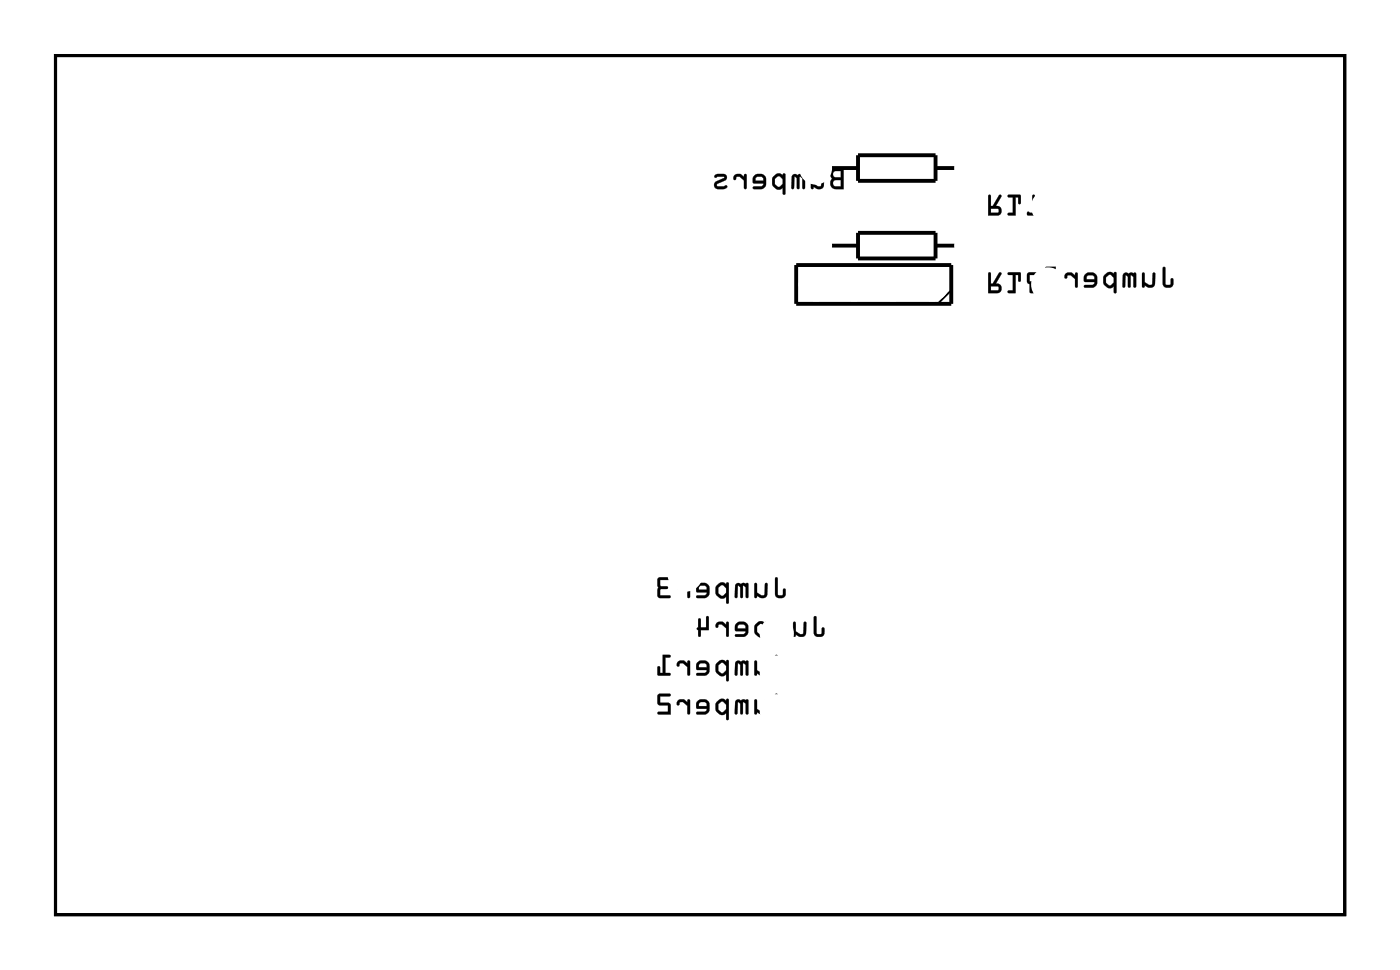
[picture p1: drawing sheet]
<svg xmlns="http://www.w3.org/2000/svg" width="92mm" height="63mm" viewBox="0 0 92 63" stroke-linecap="round" stroke-linejoin="round" font-family="sans-serif">
<path d="M3.6 3.6h84.5v56.3h-84.5z" fill="none" stroke="#000" stroke-width=".2"/>
<g fill="#000">
<path d="M3.6 3.6h84.5v56.3h-84.5zM3.6 3.6v56.3h84.5v-56.3z"/>
<path d="M54.5 11.1l-.1 .3 .1 .3-.1 .3a.36 .36 0 0 0 .4 .4h.5v-1.4h-.5zM54.6 11.8h.5v.4h-.5zM54.6 11.2h.5v.4h-.5zM53.2 11.4v1h.1v-.2a.38 .38 0 0 0 .4 .2 .38 .38 0 0 0 .3-.3v-.7h-.2v.7l-.1 .1-.4-.2v-.6zM51.9 11.5v.9l.1-.1 .1-.7 .1 .1v.7l.2-.1v-.7l.2 .1v.6l.1 .1v-1zM50.7 11.5l-.1 .2a.54 .54 0 0 0 .4 .7l.3-.1v.4h.2v-1.3a.1 .1 0 0 0-.2 0 .09 .09 0 0 0 0 .1l-.3-.1zM50.8 11.7l.2-.2 .3 .2v.3l-.2 .2-.3-.1zM49.4 11.5l-.1 .2v.3l.7 .1-.1 .1h-.5l-.1 .2 .7-.1 .2-.2-.1-.6-.2-.1h-.3zM49.5 11.6h.4l.1 .2h-.5zM48.1 11.5l-.1 .2a.1 .1 0 0 0 .1 .1 .1 .1 0 0 0 .1-.1l.3-.1 .2 .2v.5l.2 .1v-1h-.1l-.1 .2-.2-.2zM46.8 11.5a.12 .12 0 0 0 .1 .2 .12 .12 0 0 0 .1-.1h.5l-.6 .3a.27 .27 0 0 0-.1 .3 .27 .27 0 0 0 .2 .2l.6-.1v-.2l-.2 .1-.4-.1v-.1l.5-.2a.22 .22 0 0 0 .1-.2 .22 .22 0 0 0-.2-.2h-.4z"/>
<path d="M54.5 11.1l-.1 .3 .1 .3-.1 .3a.37 .37 0 0 0 .4 .4h.5v-1.4h-.5zM54.5 11.1l.3-.1h.5v1.4h-.5a.39 .39 0 0 1-.4-.3 .39 .39 0 0 1 .1-.4l-.1-.3zM54.6 11.8h.5v.4l-.5-.1zM54.6 11.8v.4h.5v-.4zM54.6 11.3l.5-.1v.4h-.5zM54.6 11.2v.4h.5v-.4zM53.1 11.4v.9a.11 .11 0 0 0 .2 .1 .1 .1 0 0 0 0-.2 .39 .39 0 0 0 .7-.1v-.6a.09 .09 0 0 0-.1-.1 .09 .09 0 0 0-.1 .1v.6l-.2 .1-.3-.2v-.6zM53.2 11.4h.1v.6l.4 .2 .1-.1v-.7h.2v.7a.32 .32 0 0 1-.5 .2l-.2-.1-.1 .2-.1-.1zM51.9 11.4l-.1 .9a.1 .1 0 0 0 .1 .1 .1 .1 0 0 0 .1-.1l.1-.7 .1 .1v.6a.1 .1 0 0 0 .1 .1 .1 .1 0 0 0 .1-.1v-.7l.2 .1v.6a.1 .1 0 0 0 .1 .1 .1 .1 0 0 0 .1-.1l-.1-.9zM51.9 11.5l.8-.1v.9h-.1v-.6l-.2-.1-.1 .7h-.1v-.6l-.1-.1-.1 .7h-.1zM50.7 11.5l-.1 .2a.5 .5 0 0 0 .2 .7h.3l.2-.1v.4a.1 .1 0 0 0 .1 .1 .1 .1 0 0 0 .1-.1v-1.3a.11 .11 0 0 0-.2-.1 .1 .1 0 0 0 0 .2l-.3-.2zM50.8 11.5l.2-.1 .3 .1v-.1h.1v1.3h-.1v-.4l-.2 .1h-.2l-.3-.3v-.4zM50.8 11.7l.2-.2 .3 .2v.3l-.2 .2-.3-.1zM50.8 11.7v.4l.3 .1 .2-.2v-.3l-.3-.2zM49.4 11.5l-.1 .2v.3h.7l-.1 .2h-.5a.1 .1 0 0 0-.1 .1 .1 .1 0 0 0 .1 .1h.5l.2-.1 .1-.1v-.5l-.2-.3h-.4zM49.4 11.5l.2-.1h.3l.2 .2 .1 .5-.2 .2h-.6v-.1h.5l.1-.1v-.1h-.6l-.1-.3zM49.6 11.6h.3l.1 .2h-.5zM49.5 11.6v.2h.5l-.1-.2zM48.1 11.5l-.1 .2a.11 .11 0 0 0 .2 .1 .11 .11 0 0 0 0-.2h.3l.2 .2v.5a.1 .1 0 0 0 .1 .1 .1 .1 0 0 0 .1-.1v-.8a.1 .1 0 0 0-.1-.1 .1 .1 0 0 0-.1 .1v.1l-.2-.2zM48.1 11.5l.4-.1 .3 .2v-.2h.1v.9h-.1v-.5l-.3-.2h-.2l-.2 .2zM46.8 11.5a.12 .12 0 0 0 .1 .2 .12 .12 0 0 0 .1-.1h.4l-.5 .3a.28 .28 0 0 0-.1 .3 .28 .28 0 0 0 .2 .2l.6-.1a.12 .12 0 0 0 0-.1 .12 .12 0 0 0-.2 0h-.4v-.1l.6-.4v-.2l-.1-.1a.71 .71 0 0 0-.7 .1zM46.8 11.5l.2-.1h.4a.22 .22 0 0 1 .2 .2 .22 .22 0 0 1-.1 .2l-.5 .2v.1l.4 .1 .2-.1v.2l-.2 .1h-.5l-.1-.2v-.2l.7-.4h-.5a.09 .09 0 0 1-.1 0 .09 .09 0 0 1-.1-.1z"/>
<path d="M64.8 12.8l-.1 1.3h.6a.32 .32 0 0 0 .3-.4 .32 .32 0 0 0-.4-.2l.4-.6a.1 .1 0 0 0 0-.2 .11 .11 0 0 0-.2 .1l-.4 .7h-.1v-.7zM64.8 12.8h.1v.7h.1l.4-.7h.2l-.4 .7a.31 .31 0 0 1 .4 .2 .31 .31 0 0 1-.3 .4h-.6zM64.9 13.7h.5v.2h-.5zM64.9 13.7v.2h.5v-.2zM66 12.8l.1 .1h.3v1h-.3a.1 .1 0 0 0-.1 .1 .1 .1 0 0 0 .1 .1h.4v-1.2h.2v.4a.1 .1 0 0 0 .1 .1 .1 .1 0 0 0 .1-.1l-.1-.6zM66 12.8h.9l-.1 .6-.1-.1v-.4h-.2v1.2h-.5l.1-.2h.3v-1h-.3zM67.6 12.8v.5l.4 .3v.3h-.5l-.1-.1-.1 .3h.9v-.6l-.4-.3v-.4zM67.7 12.8h.1v.4l.3 .3 .1 .6h-.9l.1-.2h.1h.5v-.3l-.4-.3z"/>
<path d="M64.8 17.8l-.1 1.4h.6a.32 .32 0 0 0 .3-.4 .32 .32 0 0 0-.4-.2l.4-.6a.1 .1 0 0 0 0-.2 .11 .11 0 0 0-.2 .1l-.4 .7h-.1v-.7zM64.8 17.9h.1v.7h.1l.4-.7h.2l-.4 .7a.31 .31 0 0 1 .4 .2 .31 .31 0 0 1-.3 .4h-.6zM64.9 18.7l.5 .1v.2h-.5zM64.9 18.7v.3h.5v-.3zM66 17.8l.1 .2h.3v1h-.3a.1 .1 0 0 0-.1 .1 .1 .1 0 0 0 .1 .1h.4v-1.2h.2v.4a.1 .1 0 0 0 .1 .1 .1 .1 0 0 0 .1-.1l-.1-.6zM66 17.9h.9l-.1 .5h-.1v-.4h-.2v1.2l-.5-.1 .1-.1h.3v-1h-.3zM67.3 17.9v.5l.2 .2v.5l.4 .1 .1-.6 .2-.2-.1-.5-.1-.1zM67.3 17.9l.7-.1 .1 .1v.5l-.1 .2-.1 .6-.4-.1v-.5l-.2-.2zM67.5 18h.5v.4h-.5zM67.4 18v.4h.6v-.4zM67.6 18.6h.2v.4h-.2zM67.6 18.6v.4h.2v-.4z"/>
<path d="M64.8 12.8l-.1 1.3h.6a.31 .31 0 0 0 .3-.4 .31 .31 0 0 0-.4-.2l.4-.7h-.1l-.5 .7h-.1v-.7zM64.9 13.7h.5v.2h-.5zM66 12.8l.1 .1h.3v1h-.3l-.1 .2h.5v-1.2h.2v.4l.1 .1 .1-.6zM67.7 12.8l-.1 .5 .4 .3v.3h-.5h-.1l-.1 .2h.9l-.1-.6-.3-.3v-.4z"/>
<path d="M64.8 17.9l-.1 1.3h.6a.31 .31 0 0 0 .3-.4 .31 .31 0 0 0-.4-.2l.4-.7-.1-.1-.5 .8h-.1v-.7zM64.9 18.7h.5v.3h-.5zM66 17.9l.1 .1h.3v1h-.3l-.1 .1 .5 .1v-1.2h.2v.4h.1l.1-.5zM67.3 17.9v.5l.2 .2v.5l.4 .1 .1-.6 .2-.2-.1-.5-.1-.1zM67.5 18h.5v.4h-.5zM67.6 18.6h.2v.4h-.2z"/>
<path d="M76.2 17.5v1.1a.36 .36 0 0 0 .3 .2 .36 .36 0 0 0 .4-.2v-.3l-.1-.1-.1 .1v.3h-.3v-1zM74.8 17.9v.9h.2v-.1a.38 .38 0 0 0 .4 .1 .38 .38 0 0 0 .3-.2v-.7h-.2v.7l-.1 .1-.4-.2v-.6zM73.6 17.9v.9h.1l.1-.8 .1 .1v.7h.2v-.8l.2 .1v.7h.1v-.9zM72.4 18l-.1 .1a.54 .54 0 0 0 .4 .8l.3-.2v.4h.1v-1.2a.09 .09 0 0 0-.1-.1 .09 .09 0 0 0 0 .1l-.3-.1zM72.5 18.1l.2-.1 .3 .2v.3l-.2 .2-.3-.2zM71.1 18l-.1 .2v.2l.7 .1-.1 .2h-.5l-.1 .1h.7l.2-.3-.1-.5-.2-.2h-.3zM71.2 18.1l.4-.1 .1 .3h-.5zM69.8 17.9l-.1 .2a.1 .1 0 0 0 .1 .1 .1 .1 0 0 0 .1-.1l.2-.1 .3 .3v.5h.2v-.9h-.1l-.1 .1-.2-.2zM68.5 17.5v.1h.5v.5h-.5v.6l.1 .1h.4a.15 .15 0 0 0 .3 0 .15 .15 0 0 0-.1-.2l-.6 .1v-.5h.6v-.7z"/>
<path d="M76.2 17.5v1.1a.37 .37 0 0 0 .3 .3 .37 .37 0 0 0 .4-.3v-.3a.1 .1 0 0 0-.1-.1 .1 .1 0 0 0-.1 .1v.3h-.3v-1zM76.2 17.5l.1 .1 .1 1h.3l.1-.4 .1 .1v.3a.35 .35 0 0 1-.4 .2 .35 .35 0 0 1-.3-.2zM74.8 17.9v.8a.1 .1 0 0 0 .1 .1 .1 .1 0 0 0 .1-.1 .39 .39 0 0 0 .7-.1v-.7a.09 .09 0 0 0-.1-.1 .09 .09 0 0 0-.1 .1v.7l-.2 .1-.3-.2v-.6zM74.9 17.9h.1v.6l.4 .2 .1-.1v-.7h.2v.7a.32 .32 0 0 1-.5 .2l-.2-.1-.1 .1h-.1zM73.6 17.9l-.1 .8a.1 .1 0 0 0 .1 .1 .1 .1 0 0 0 .1-.1l.1-.7 .1 .1v.6a.1 .1 0 0 0 .1 .1 .1 .1 0 0 0 .1-.1v-.7l.2 .1-.1 .6a.1 .1 0 0 0 .1 .1 .1 .1 0 0 0 .1-.1v-.8zM73.6 17.9h.8v.9h-.1v-.7l-.2-.1-.1 .8h-.1v-.7l-.1-.1-.1 .7-.1 .1zM72.4 18l-.1 .2a.5 .5 0 0 0 .2 .6l.3 .1 .2-.2v.4a.1 .1 0 0 0 .1 .1 .1 .1 0 0 0 .1-.1v-1.2a.11 .11 0 0 0-.2-.1 .1 .1 0 0 0 0 .1l-.3-.1zM72.5 17.9l.2-.1 .3 .2v-.2l.1 .1v1.3l-.1-.1v-.4l-.2 .1h-.2l-.3-.2v-.5zM72.5 18.1l.2-.1 .3 .2v.3l-.2 .2-.3-.2zM72.5 18.1v.4l.3 .2 .2-.2v-.3l-.3-.2zM71.1 18l-.1 .2v.2l.7 .1-.1 .1h-.5a.1 .1 0 0 0-.1 .1 .1 .1 0 0 0 .1 .1h.5h.2l.1-.2v-.4l-.3-.4h-.3zM71.1 18l.2-.1 .3-.1 .2 .2 .1 .5-.2 .3h-.7l.1-.1h.5l.1-.2-.7-.1v-.2zM71.2 18.1l.4-.1 .1 .3h-.5zM71.2 18.1v.2h.5l-.1-.3zM69.8 17.9l-.1 .2a.11 .11 0 0 0 .2 .1 .11 .11 0 0 0 0-.1l.2-.1 .3 .3v.4a.1 .1 0 0 0 .1 .1 .1 .1 0 0 0 .1-.1v-.8a.1 .1 0 0 0-.1-.1 .1 .1 0 0 0-.1 .1v.1l-.2-.2zM69.8 17.9h.4l.2 .2 .1-.2h.1v.9h-.2v-.5l-.3-.3h-.1l-.2 .2zM68.5 17.5v.1h.5v.5h-.5v.6l.1 .1h.7a.1 .1 0 0 0 0-.2 .1 .1 0 0 0-.1 0l-.6 .1v-.5h.6v-.7zM68.5 17.5h.7v.7h-.6v.5l.7-.1v.1l-.7 .1-.1-.1v-.6h.5v-.5h-.5z"/>
<path d="M50.8 37.8v1.1a.36 .36 0 0 0 .3 .3 .36 .36 0 0 0 .4-.3v-.3l-.1-.1-.1 .1v.4l-.3-.1v-1zM49.4 38.2v.9h.2v-.1a.38 .38 0 0 0 .4 .2 .38 .38 0 0 0 .3-.3v-.7h-.2v.7l-.1 .1-.4-.2v-.6zM48.2 38.2v.9h.1l.1-.8 .1 .1v.7h.2v-.8l.2 .2v.6h.1v-.9zM47 38.3l-.1 .1a.54 .54 0 0 0 .4 .8l.3-.1v.4h.1v-1.3a.09 .09 0 0 0-.1-.1 .1 .1 0 0 0 0 .2l-.3-.2zM47.1 38.5l.2-.2 .3 .2v.3l-.2 .2-.3-.2zM45.7 38.3l-.1 .2v.3h.7l-.1 .2h-.5l-.1 .1h.7l.2-.3-.1-.5-.2-.1h-.3zM45.8 38.4l.4-.1 .1 .3h-.5zM44.4 38.2l-.1 .2a.11 .11 0 0 0 .1 .2 .11 .11 0 0 0 .1-.2l.2-.1 .3 .3v.5h.2v-.9h-.1l-.1 .2-.2-.2zM43.1 37.8v1.2l.1 .2 .7-.1v-.1h-.7l.1-.4h.4l.1-.1-.1-.1h-.4l-.1-.4h.7v-.2z"/>
<path d="M50.8 37.8v1.1a.37 .37 0 0 0 .3 .3 .37 .37 0 0 0 .4-.3v-.3a.1 .1 0 0 0-.1-.1 .1 .1 0 0 0-.1 .1v.3h-.3v-1zM50.8 37.8l.1 .1 .1 1 .3 .1 .1-.5 .1 .1v.3a.35 .35 0 0 1-.4 .3 .35 .35 0 0 1-.3-.3zM49.4 38.2v.9a.1 .1 0 0 0 .1 .1 .11 .11 0 0 0 .1-.2 .39 .39 0 0 0 .7-.1v-.7a.09 .09 0 0 0-.1 0 .09 .09 0 0 0-.1 0v.7l-.2 .1-.3-.2v-.6zM49.5 38.2h.1v.6l.4 .2 .1-.1v-.7h.2v.7a.32 .32 0 0 1-.5 .2l-.2-.1-.1 .1h-.1zM48.2 38.2l-.1 .9a.1 .1 0 0 0 .1 .1 .1 .1 0 0 0 .1-.1l.1-.8 .1 .1v.7a.1 .1 0 0 0 .1 .1 .1 .1 0 0 0 .1-.1v-.8l.2 .2-.1 .6a.1 .1 0 0 0 .1 .1 .1 .1 0 0 0 .1-.1v-.9zM48.2 38.2h.8v.9h-.1v-.7l-.2-.1-.1 .8h-.1v-.7l-.1-.1-.1 .8h-.1zM47 38.3l-.1 .2a.5 .5 0 0 0 .2 .6l.3 .1 .2-.1v.3a.1 .1 0 0 0 .1 .1 .1 .1 0 0 0 .1-.1v-1.2a.11 .11 0 0 0-.2-.1 .1 .1 0 0 0 0 .2l-.3-.2zM47.1 38.2l.2-.1 .3 .2v-.2l.1 .1v1.3h-.1v-.5l-.2 .2h-.2l-.3-.3v-.5zM47.1 38.5l.2-.2 .3 .2v.3l-.2 .2-.3-.2zM47.1 38.4v.4l.3 .2 .2-.2v-.3l-.3-.2zM45.7 38.3l-.1 .2v.3h.7l-.1 .2h-.5a.1 .1 0 0 0-.1 .1 .1 .1 0 0 0 .1 .1h.5l.2-.1 .1-.1v-.5l-.3-.3h-.3zM45.7 38.3l.2-.1h.3l.2 .1 .1 .5-.2 .3h-.7l.1-.1h.5l.1-.2-.7-.1v-.2zM45.8 38.4h.4l.1 .2h-.5zM45.8 38.4v.2h.5l-.1-.3zM44.4 38.2l-.1 .2a.14 .14 0 0 0 .2 .2 .11 .11 0 0 0 0-.2l.2-.1 .3 .3v.5a.1 .1 0 0 0 .1 .1 .1 .1 0 0 0 .1-.1v-.9a.1 .1 0 0 0-.1 0 .1 .1 0 0 0-.1 0v.2l-.2-.2zM44.4 38.2h.4l.2 .2 .1-.2h.1v.9h-.2v-.5l-.3-.3h-.1l-.2 .2zM43.1 37.8v1.2l.1 .2h.7a.1 .1 0 0 0 0-.1 .1 .1 0 0 0 0-.1h-.7l.1-.4h.4a.1 .1 0 0 0 .1-.1 .1 .1 0 0 0-.1-.1l-.4-.1-.1-.3h.7a.1 .1 0 0 0 0-.1 .1 .1 0 0 0 0-.1zM43.1 37.8h.8v.2h-.7l.1 .4h.4l.1 .1h-.1l-.4 .1-.1 .4h.7v.1h-.7l-.1-.1z"/>
<path d="M50.8 42.9v1.1a.36 .36 0 0 0 .3 .2 .36 .36 0 0 0 .4-.2v-.3l-.1-.1-.1 .1v.3h-.3v-1zM49.4 43.3v.9h.2v-.1a.38 .38 0 0 0 .4 .1 .38 .38 0 0 0 .3-.2v-.7h-.2v.7l-.1 .1-.4-.2v-.6zM48.2 43.3v.9h.1l.1-.8 .1 .1v.7h.2v-.8l.2 .1v.7h.1v-.9zM47 43.4l-.1 .1a.54 .54 0 0 0 .4 .8l.3-.2v.4h.1v-1.2a.09 .09 0 0 0-.1-.1 .09 .09 0 0 0 0 .1l-.3-.1zM47.1 43.5l.2-.1 .3 .2v.3l-.2 .2-.3-.2zM45.7 43.4l-.1 .2v.2l.7 .1-.1 .2h-.5l-.1 .1h.7l.2-.3-.1-.5-.2-.2h-.3zM45.8 43.5l.4-.1 .1 .3h-.5zM44.4 43.3l-.1 .2a.1 .1 0 0 0 .1 .1 .1 .1 0 0 0 .1-.1l.2-.1 .3 .3v.5h.2v-.9h-.1l-.1 .1-.2-.2zM43.4 42.9v1.2h-.2v-.4l-.1-.1v.6h.8v-.1h-.3v-1.1h.3v-.1z"/>
<path d="M50.8 45.4v1.1a.36 .36 0 0 0 .3 .3 .36 .36 0 0 0 .4-.3v-.3h-.1h-.1v.4l-.3-.1v-1zM49.4 45.8v.9h.2v-.1a.38 .38 0 0 0 .4 .2 .38 .38 0 0 0 .3-.3v-.7h-.2v.7l-.1 .1-.4-.2v-.6zM48.2 45.8v.9h.1l.1-.7 .1 .1v.6h.2v-.7l.2 .1v.6h.1v-.9zM47 45.9l-.1 .2a.54 .54 0 0 0 .4 .7l.3-.1v.4h.1v-1.3a.09 .09 0 0 0-.1 0 .09 .09 0 0 0 0 .1l-.3-.2zM47.1 46.1l.2-.2 .3 .2v.3l-.2 .2-.3-.1zM45.7 45.9l-.1 .2v.3l.7 .1-.1 .1h-.5l-.1 .1h.7l.2-.2-.1-.6-.2-.1h-.3zM45.8 46h.4l.1 .2h-.5zM44.4 45.9l-.1 .1a.11 .11 0 0 0 .1 .2 .11 .11 0 0 0 .1-.2h.2l.3 .2v.5h.2v-.9h-.1l-.1 .2-.2-.2zM43.1 45.5v.6l.1 .1h.6v.4h-.6l-.1 .1 .8 .1v-.7l-.7-.1v-.4h.7v-.1z"/>
<path d="M50.8 42.9v1.1a.37 .37 0 0 0 .3 .3 .37 .37 0 0 0 .4-.3v-.3a.1 .1 0 0 0-.1-.1 .1 .1 0 0 0-.1 .1v.3h-.3v-1zM50.8 42.9l.1 .1 .1 1h.3l.1-.4 .1 .1v.3a.35 .35 0 0 1-.4 .2 .35 .35 0 0 1-.3-.2zM49.4 43.3v.8a.1 .1 0 0 0 .1 .1 .1 .1 0 0 0 .1-.1 .39 .39 0 0 0 .7-.1v-.7a.09 .09 0 0 0-.1-.1 .09 .09 0 0 0-.1 .1v.7l-.2 .1-.3-.2v-.6zM49.5 43.3h.1v.6l.4 .2 .1-.1v-.7h.2v.7a.32 .32 0 0 1-.5 .2l-.2-.1-.1 .1h-.1zM48.2 43.3l-.1 .8a.1 .1 0 0 0 .1 .1 .1 .1 0 0 0 .1-.1l.1-.7 .1 .1v.6a.1 .1 0 0 0 .1 .1 .1 .1 0 0 0 .1-.1v-.7l.2 .1-.1 .6a.1 .1 0 0 0 .1 .1 .1 .1 0 0 0 .1-.1v-.8zM48.2 43.3h.8v.9h-.1v-.7l-.2-.1-.1 .8h-.1v-.7l-.1-.1-.1 .7-.1 .1zM47 43.4l-.1 .2a.5 .5 0 0 0 .2 .6l.3 .1 .2-.2v.4a.1 .1 0 0 0 .1 .1 .1 .1 0 0 0 .1-.1v-1.2a.11 .11 0 0 0-.2-.1 .1 .1 0 0 0 0 .1l-.3-.1zM47.1 43.3l.2-.1 .3 .2v-.2l.1 .1v1.3l-.1-.1v-.4l-.2 .1h-.2l-.3-.2v-.5zM47.1 43.5l.2-.1 .3 .2v.3l-.2 .2-.3-.2zM47.1 43.5v.4l.3 .2 .2-.2v-.3l-.3-.2zM45.7 43.4l-.1 .2v.2l.7 .1-.1 .1h-.5a.1 .1 0 0 0-.1 .1 .1 .1 0 0 0 .1 .1h.5h.2l.1-.2v-.4l-.3-.4h-.3zM45.7 43.4l.2-.1 .3-.1 .2 .2 .1 .5-.2 .3h-.7l.1-.1h.5l.1-.2-.7-.1v-.2zM45.8 43.5l.4-.1 .1 .3h-.5zM45.8 43.5v.2h.5l-.1-.3zM44.4 43.3l-.1 .2a.11 .11 0 0 0 .2 .1 .11 .11 0 0 0 0-.1l.2-.1 .3 .3v.4a.1 .1 0 0 0 .1 .1 .1 .1 0 0 0 .1-.1v-.8a.1 .1 0 0 0-.1-.1 .1 .1 0 0 0-.1 .1v.1l-.2-.2zM44.4 43.3h.4l.2 .2 .1-.2h.1v.9h-.2v-.5l-.3-.3h-.1l-.2 .2zM43.4 42.9v1.2h-.2l.1-.4a.1 .1 0 0 0-.1-.1 .1 .1 0 0 0-.1 .1v.5h.8a.1 .1 0 0 0 0-.1 .1 .1 0 0 0 0-.1l-.3 .1v-1.1l.3 .1a.1 .1 0 0 0 0-.1 .1 .1 0 0 0 0-.1zM43.4 42.9h.5v.1h-.3v1.1h.3v.1h-.8v-.6l.1 .1v.4h.2z"/>
<path d="M50.8 45.4v1.1a.37 .37 0 0 0 .3 .3 .37 .37 0 0 0 .4-.3v-.3a.1 .1 0 0 0-.1-.1 .1 .1 0 0 0-.1 .1v.4h-.3v-1.1zM50.8 45.4l.1 .1 .1 1 .3 .1 .1-.4h.1v.3a.35 .35 0 0 1-.4 .3 .35 .35 0 0 1-.3-.3zM49.4 45.8v.9a.1 .1 0 0 0 .1 .1 .11 .11 0 0 0 .1-.2 .39 .39 0 0 0 .7-.1v-.6a.09 .09 0 0 0-.1-.1 .09 .09 0 0 0-.1 .1v.6l-.2 .1-.3-.2v-.6zM49.5 45.8h.1v.6l.4 .2 .1-.1v-.7h.2v.7a.32 .32 0 0 1-.5 .2l-.2-.1-.1 .2-.1-.1zM48.2 45.8l-.1 .9a.1 .1 0 0 0 .1 .1 .1 .1 0 0 0 .1-.1l.1-.7 .1 .1v.6a.1 .1 0 0 0 .1 .1 .1 .1 0 0 0 .1-.1v-.7l.2 .1-.1 .6a.1 .1 0 0 0 .1 .1 .1 .1 0 0 0 .1-.1v-.9zM48.2 45.8h.8v.9h-.1v-.6l-.2-.2-.1 .8h-.1v-.6l-.1-.2-.1 .8h-.1zM47 45.9l-.1 .2a.5 .5 0 0 0 .2 .7h.3l.2-.1v.4a.1 .1 0 0 0 .1 .1 .1 .1 0 0 0 .1-.1v-1.3a.11 .11 0 0 0-.2-.1 .1 .1 0 0 0 0 .2l-.3-.2zM47.1 45.9l.2-.1 .3 .1v-.1h.1v1.3h-.1v-.4l-.2 .1h-.2l-.3-.3v-.4zM47.1 46.1l.2-.2 .3 .2v.3l-.2 .2-.3-.1zM47.1 46.1v.4l.3 .1 .2-.2v-.3l-.3-.2zM45.7 45.9l-.1 .2v.3h.7l-.1 .2h-.5a.1 .1 0 0 0-.1 .1 .1 .1 0 0 0 .1 .1h.5l.2-.1 .1-.1v-.5l-.3-.3h-.3zM45.7 45.9l.2-.1h.3l.2 .1 .1 .6-.2 .2h-.7l.1-.1h.5l.1-.1v-.1h-.7v-.3zM45.8 46h.4l.1 .2h-.5zM45.8 46v.2h.5l-.1-.2zM44.4 45.9l-.1 .1a.14 .14 0 0 0 .2 .2 .11 .11 0 0 0 0-.2h.2l.3 .2v.5a.1 .1 0 0 0 .1 .1 .1 .1 0 0 0 .1-.1v-.8a.1 .1 0 0 0-.1-.1 .1 .1 0 0 0-.1 .1v.1l-.2-.2zM44.4 45.9l.4-.1 .2 .2 .1-.2h.1v.9h-.2v-.5l-.3-.3-.1 .1-.2 .2zM43.1 45.5v.6l.7 .1v.4h-.6a.1 .1 0 0 0-.1 .1 .1 .1 0 0 0 .1 .1h.7v-.8h-.7v-.4h.7a.1 .1 0 0 0 0-.1 .1 .1 0 0 0 0-.1zM43.1 45.5h.8v.1h-.7v.4l.7 .1v.7l-.8-.1 .1-.1h.6v-.4h-.6l-.1-.1z"/>
<path d="M53.3 40.4v1a.36 .36 0 0 0 .4 .3 .36 .36 0 0 0 .3-.3v-.3h-.1h-.1v.4h-.3v-1.1zM52 40.7v1h.1v-.2a.38 .38 0 0 0 .4 .2 .38 .38 0 0 0 .3-.3v-.7l-.1 .1-.1 .6-.1 .1-.4-.2v-.5zM50.8 40.8l-.1 .9 .1-.1 .1-.7 .1 .1 .1 .7 .1-.1 .1-.7 .1 .1v.6l.1 .1v-1zM49.5 40.9l-.1 .1a.54 .54 0 0 0 .4 .7l.3-.1v.4h.2v-1.3a.09 .09 0 0 0-.1 0 .09 .09 0 0 0-.1 .1l-.3-.1zM49.6 41l.3-.2 .2 .2v.3l-.2 .2-.3-.1zM48.2 40.8l-.1 .2 .1 .3 .6 .1-.1 .1h-.5v.2l.7-.1 .1-.2v-.5l-.3-.2h-.3zM48.4 40.9h.3l.1 .2h-.5zM47 40.8l-.1 .2a.1 .1 0 0 0 .1 .1 .1 .1 0 0 0 .1-.1l.2-.1 .3 .2v.5l.1 .1v-1h-.1v.2l-.3-.2zM45.8 40.5l-.1 .6v.1l.1 .5 .1-.1v-.4h.5v-.8v-.1l-.1 .1v.7h-.4v-.6z"/>
<path d="M53.3 40.3v1.1a.37 .37 0 0 0 .4 .3 .37 .37 0 0 0 .3-.3v-.2a.1 .1 0 0 0-.1-.1 .1 .1 0 0 0-.1 .1v.3h-.3v-1.1zM53.3 40.4h.2v1.1h.3l.1-.4h.1v.3a.35 .35 0 0 1-.3 .3 .35 .35 0 0 1-.4-.3zM52 40.7v.9a.1 .1 0 0 0 .1 .1 .1 .1 0 0 0 0-.2 .39 .39 0 0 0 .7-.1v-.6a.09 .09 0 0 0-.1-.1 .09 .09 0 0 0 0 .1l-.1 .6-.2 .1-.3-.2v-.5zM52 40.7l.1 .1v.5l.4 .2 .1-.1 .1-.6 .1-.1v.7a.32 .32 0 0 1-.5 .2l-.2-.1v.2l-.1-.1zM50.8 40.8l-.1 .8a.1 .1 0 0 0 .1 .1 .1 .1 0 0 0 .1-.1v-.7l.1 .1v.6a.1 .1 0 0 0 .1 .1 .1 .1 0 0 0 .1-.1l.1-.7 .1 .1v.6a.1 .1 0 0 0 .1 .1 .1 .1 0 0 0 .1-.1v-.9zM50.8 40.8l.7-.1v1l-.1-.1v-.6l-.1-.1-.1 .8-.1-.1-.1-.6-.1-.1v.7l-.2 .1zM49.5 40.8l-.1 .3a.5 .5 0 0 0 .3 .6h.2l.2-.1v.4a.1 .1 0 0 0 .1 .1 .1 .1 0 0 0 .1-.1v-1.2a.1 .1 0 0 0-.1-.1 .1 .1 0 0 0-.1 .1l-.3-.1zM49.6 40.8l.2-.1 .3 .1 .1-.1h.1l-.1 1.3h-.1v-.4l-.1 .1h-.3l-.2-.3-.1-.4zM49.6 41l.3-.2 .2 .3v.2l-.2 .2-.3-.1zM49.6 41v.4l.3 .2 .2-.2v-.4l-.2-.2zM48.2 40.8l-.1 .2 .1 .3h.6l-.1 .2h-.5a.1 .1 0 0 0-.1 .1 .1 .1 0 0 0 .1 .1h.5l.2-.1 .1-.1v-.5l-.2-.3h-.4zM48.2 40.8l.2-.1h.3l.3 .2v.5l-.2 .2-.6 .1v-.2h.5l.2-.1v-.1h-.7v-.3zM48.4 40.9h.3l.1 .2h-.5zM48.4 40.9l-.1 .3h.6l-.2-.3zM47 40.8l-.1 .2a.11 .11 0 0 0 .1 .1 .11 .11 0 0 0 .1-.2h.2l.3 .2v.5a.1 .1 0 0 0 .1 .1 .1 .1 0 0 0 .1-.1v-.8a.1 .1 0 0 0-.1-.1 .1 .1 0 0 0-.1 .1v.1l-.3-.2zM47 40.8l.4-.1 .2 .2v-.2h.1v1l-.1-.1v-.5l-.3-.2h-.2l-.2 .2zM45.8 40.5l-.1 .6a.09 .09 0 0 0-.1 .1 .09 .09 0 0 0 .1 0v.4a.1 .1 0 0 0 .1 .1 .1 .1 0 0 0 .1-.1v-.4l.5 .1v-.9a.1 .1 0 0 0-.1-.1 .1 .1 0 0 0 0 .1v.7h-.4v-.6zM45.8 40.5h.1v.6h.4v-.7l.1-.1v.1v.8h-.5v.4l-.1 .1-.1-.5v-.1z"/>
</g>
<path d="M52.2 17.4h10.1v2.5h-10.1zM54.4 11h1.8M54.4 16.1h1.8M56.2 10.2h5.1v1.6h-5.1zM56.2 15.2h5.1v1.7h-5.1zM61.3 11h1.3M61.3 16.1h1.3" fill="none" stroke="#000" stroke-width=".25"/>
<path d="M62.3 19l-.9 .9" fill="none" stroke="#000" stroke-width=".13"/>
<circle cx="58.5" cy="38.9" r=".74" fill="#fff"/>
<circle cx="58.5" cy="38.9" r=".74" fill="none" stroke="#fff" stroke-width=".76" stroke-linecap="butt"/>
<circle cx="58.5" cy="41.5" r=".74" fill="#fff"/>
<circle cx="58.5" cy="41.5" r=".74" fill="none" stroke="#fff" stroke-width=".76" stroke-linecap="butt"/>
<circle cx="58.5" cy="44" r=".74" fill="#fff"/>
<circle cx="58.5" cy="44" r=".74" fill="none" stroke="#fff" stroke-width=".76" stroke-linecap="butt"/>
<circle cx="58.5" cy="46.6" r=".74" fill="#fff"/>
<circle cx="58.5" cy="46.6" r=".74" fill="none" stroke="#fff" stroke-width=".76" stroke-linecap="butt"/>
<circle cx="58.5" cy="49.1" r=".74" fill="#fff"/>
<circle cx="58.5" cy="49.1" r=".74" fill="none" stroke="#fff" stroke-width=".76" stroke-linecap="butt"/>
<circle cx="50.9" cy="41.5" r=".74" fill="#fff"/>
<circle cx="50.9" cy="41.5" r=".74" fill="none" stroke="#fff" stroke-width=".76" stroke-linecap="butt"/>
<circle cx="50.9" cy="44" r=".74" fill="#fff"/>
<circle cx="50.9" cy="44" r=".74" fill="none" stroke="#fff" stroke-width=".76" stroke-linecap="butt"/>
<circle cx="50.9" cy="46.6" r=".74" fill="#fff"/>
<circle cx="50.9" cy="46.6" r=".74" fill="none" stroke="#fff" stroke-width=".76" stroke-linecap="butt"/>
<circle cx="50.9" cy="49.1" r=".74" fill="#fff"/>
<circle cx="50.9" cy="49.1" r=".74" fill="none" stroke="#fff" stroke-width=".76" stroke-linecap="butt"/>
<circle cx="50.9" cy="51.6" r=".74" fill="#fff"/>
<circle cx="50.9" cy="51.6" r=".74" fill="none" stroke="#fff" stroke-width=".76" stroke-linecap="butt"/>
<circle cx="15.3" cy="18.6" r=".74" fill="#fff"/>
<circle cx="15.3" cy="18.6" r=".74" fill="none" stroke="#fff" stroke-width=".76" stroke-linecap="butt"/>
<circle cx="12.8" cy="18.6" r=".74" fill="#fff"/>
<circle cx="12.8" cy="18.6" r=".74" fill="none" stroke="#fff" stroke-width=".76" stroke-linecap="butt"/>
<circle cx="20.4" cy="23.7" r=".74" fill="#fff"/>
<circle cx="20.4" cy="23.7" r=".74" fill="none" stroke="#fff" stroke-width=".76" stroke-linecap="butt"/>
<circle cx="20.4" cy="26.2" r=".74" fill="#fff"/>
<circle cx="20.4" cy="26.2" r=".74" fill="none" stroke="#fff" stroke-width=".76" stroke-linecap="butt"/>
<circle cx="7.7" cy="23.7" r=".74" fill="#fff"/>
<circle cx="7.7" cy="23.7" r=".74" fill="none" stroke="#fff" stroke-width=".76" stroke-linecap="butt"/>
<circle cx="7.7" cy="26.2" r=".74" fill="#fff"/>
<circle cx="7.7" cy="26.2" r=".74" fill="none" stroke="#fff" stroke-width=".76" stroke-linecap="butt"/>
<circle cx="15.3" cy="31.3" r=".74" fill="#fff"/>
<circle cx="15.3" cy="31.3" r=".74" fill="none" stroke="#fff" stroke-width=".76" stroke-linecap="butt"/>
<circle cx="12.8" cy="31.3" r=".74" fill="#fff"/>
<circle cx="12.8" cy="31.3" r=".74" fill="none" stroke="#fff" stroke-width=".76" stroke-linecap="butt"/>
<circle cx="17.9" cy="46.6" r=".74" fill="#fff"/>
<circle cx="17.9" cy="46.6" r=".74" fill="none" stroke="#fff" stroke-width=".76" stroke-linecap="butt"/>
<circle cx="17.9" cy="49.1" r=".74" fill="#fff"/>
<circle cx="17.9" cy="49.1" r=".74" fill="none" stroke="#fff" stroke-width=".76" stroke-linecap="butt"/>
<circle cx="10.3" cy="46.6" r=".74" fill="#fff"/>
<circle cx="10.3" cy="46.6" r=".74" fill="none" stroke="#fff" stroke-width=".76" stroke-linecap="butt"/>
<circle cx="10.3" cy="49.1" r=".74" fill="#fff"/>
<circle cx="10.3" cy="49.1" r=".74" fill="none" stroke="#fff" stroke-width=".76" stroke-linecap="butt"/>
<circle cx="78.8" cy="26.2" r=".74" fill="#fff"/>
<circle cx="78.8" cy="26.2" r=".74" fill="none" stroke="#fff" stroke-width=".76" stroke-linecap="butt"/>
<circle cx="78.8" cy="28.8" r=".74" fill="#fff"/>
<circle cx="78.8" cy="28.8" r=".74" fill="none" stroke="#fff" stroke-width=".76" stroke-linecap="butt"/>
<circle cx="78.8" cy="31.3" r=".74" fill="#fff"/>
<circle cx="78.8" cy="31.3" r=".74" fill="none" stroke="#fff" stroke-width=".76" stroke-linecap="butt"/>
<circle cx="78.8" cy="33.9" r=".74" fill="#fff"/>
<circle cx="78.8" cy="33.9" r=".74" fill="none" stroke="#fff" stroke-width=".76" stroke-linecap="butt"/>
<circle cx="78.8" cy="36.4" r=".74" fill="#fff"/>
<circle cx="78.8" cy="36.4" r=".74" fill="none" stroke="#fff" stroke-width=".76" stroke-linecap="butt"/>
<circle cx="78.8" cy="38.9" r=".74" fill="#fff"/>
<circle cx="78.8" cy="38.9" r=".74" fill="none" stroke="#fff" stroke-width=".76" stroke-linecap="butt"/>
<circle cx="78.8" cy="41.5" r=".74" fill="#fff"/>
<circle cx="78.8" cy="41.5" r=".74" fill="none" stroke="#fff" stroke-width=".76" stroke-linecap="butt"/>
<circle cx="78.8" cy="44" r=".74" fill="#fff"/>
<circle cx="78.8" cy="44" r=".74" fill="none" stroke="#fff" stroke-width=".76" stroke-linecap="butt"/>
<circle cx="78.8" cy="46.6" r=".74" fill="#fff"/>
<circle cx="78.8" cy="46.6" r=".74" fill="none" stroke="#fff" stroke-width=".76" stroke-linecap="butt"/>
<circle cx="78.8" cy="49.1" r=".74" fill="#fff"/>
<circle cx="78.8" cy="49.1" r=".74" fill="none" stroke="#fff" stroke-width=".76" stroke-linecap="butt"/>
<circle cx="68.7" cy="13.5" r=".74" fill="#fff"/>
<circle cx="68.7" cy="13.5" r=".74" fill="none" stroke="#fff" stroke-width=".76" stroke-linecap="butt"/>
<circle cx="68.7" cy="16.1" r=".74" fill="#fff"/>
<circle cx="68.7" cy="16.1" r=".74" fill="none" stroke="#fff" stroke-width=".76" stroke-linecap="butt"/>
<circle cx="68.7" cy="18.6" r=".74" fill="#fff"/>
<circle cx="68.7" cy="18.6" r=".74" fill="none" stroke="#fff" stroke-width=".76" stroke-linecap="butt"/>
<circle cx="68.7" cy="21.2" r=".74" fill="#fff"/>
<circle cx="68.7" cy="21.2" r=".74" fill="none" stroke="#fff" stroke-width=".76" stroke-linecap="butt"/>
<circle cx="68.7" cy="23.7" r=".74" fill="#fff"/>
<circle cx="68.7" cy="23.7" r=".74" fill="none" stroke="#fff" stroke-width=".76" stroke-linecap="butt"/>
<circle cx="68.7" cy="26.2" r=".74" fill="#fff"/>
<circle cx="68.7" cy="26.2" r=".74" fill="none" stroke="#fff" stroke-width=".76" stroke-linecap="butt"/>
<circle cx="68.7" cy="28.8" r=".74" fill="#fff"/>
<circle cx="68.7" cy="28.8" r=".74" fill="none" stroke="#fff" stroke-width=".76" stroke-linecap="butt"/>
<circle cx="68.7" cy="41.5" r=".74" fill="#fff"/>
<circle cx="68.7" cy="41.5" r=".74" fill="none" stroke="#fff" stroke-width=".76" stroke-linecap="butt"/>
<circle cx="68.7" cy="44" r=".74" fill="#fff"/>
<circle cx="68.7" cy="44" r=".74" fill="none" stroke="#fff" stroke-width=".76" stroke-linecap="butt"/>
<circle cx="68.7" cy="31.3" r=".74" fill="#fff"/>
<circle cx="68.7" cy="31.3" r=".74" fill="none" stroke="#fff" stroke-width=".76" stroke-linecap="butt"/>
<circle cx="68.7" cy="33.9" r=".74" fill="#fff"/>
<circle cx="68.7" cy="33.9" r=".74" fill="none" stroke="#fff" stroke-width=".76" stroke-linecap="butt"/>
<circle cx="68.7" cy="36.4" r=".74" fill="#fff"/>
<circle cx="68.7" cy="36.4" r=".74" fill="none" stroke="#fff" stroke-width=".76" stroke-linecap="butt"/>
<circle cx="68.7" cy="38.9" r=".74" fill="#fff"/>
<circle cx="68.7" cy="38.9" r=".74" fill="none" stroke="#fff" stroke-width=".76" stroke-linecap="butt"/>
<circle cx="68.7" cy="46.6" r=".74" fill="#fff"/>
<circle cx="68.7" cy="46.6" r=".74" fill="none" stroke="#fff" stroke-width=".76" stroke-linecap="butt"/>
<circle cx="68.7" cy="49.1" r=".74" fill="#fff"/>
<circle cx="68.7" cy="49.1" r=".74" fill="none" stroke="#fff" stroke-width=".76" stroke-linecap="butt"/>
<circle cx="35.2" cy="25.8" r=".7" fill="#fff"/>
<circle cx="35.2" cy="25.8" r=".7" fill="none" stroke="#fff" stroke-width=".76" stroke-linecap="butt"/>
<circle cx="28" cy="18.6" r=".7" fill="#fff"/>
<circle cx="28" cy="18.6" r=".7" fill="none" stroke="#fff" stroke-width=".76" stroke-linecap="butt"/>
<circle cx="35.2" cy="30.9" r=".7" fill="#fff"/>
<circle cx="35.2" cy="30.9" r=".7" fill="none" stroke="#fff" stroke-width=".76" stroke-linecap="butt"/>
<circle cx="28" cy="23.7" r=".7" fill="#fff"/>
<circle cx="28" cy="23.7" r=".7" fill="none" stroke="#fff" stroke-width=".76" stroke-linecap="butt"/>
<circle cx="35.2" cy="36" r=".7" fill="#fff"/>
<circle cx="35.2" cy="36" r=".7" fill="none" stroke="#fff" stroke-width=".76" stroke-linecap="butt"/>
<circle cx="28" cy="28.8" r=".7" fill="#fff"/>
<circle cx="28" cy="28.8" r=".7" fill="none" stroke="#fff" stroke-width=".76" stroke-linecap="butt"/>
<circle cx="35.2" cy="41" r=".7" fill="#fff"/>
<circle cx="35.2" cy="41" r=".7" fill="none" stroke="#fff" stroke-width=".76" stroke-linecap="butt"/>
<circle cx="28" cy="33.9" r=".7" fill="#fff"/>
<circle cx="28" cy="33.9" r=".7" fill="none" stroke="#fff" stroke-width=".76" stroke-linecap="butt"/>
<circle cx="50.9" cy="21.2" r=".79" fill="#fff"/>
<circle cx="50.9" cy="21.2" r=".79" fill="none" stroke="#fff" stroke-width=".76" stroke-linecap="butt"/>
<circle cx="50.9" cy="36.4" r=".79" fill="#fff"/>
<circle cx="50.9" cy="36.4" r=".79" fill="none" stroke="#fff" stroke-width=".76" stroke-linecap="butt"/>
<circle cx="25.5" cy="11" r=".79" fill="#fff"/>
<circle cx="25.5" cy="11" r=".79" fill="none" stroke="#fff" stroke-width=".76" stroke-linecap="butt"/>
<circle cx="25.5" cy="26.2" r=".79" fill="#fff"/>
<circle cx="25.5" cy="26.2" r=".79" fill="none" stroke="#fff" stroke-width=".76" stroke-linecap="butt"/>
<circle cx="78.8" cy="13.5" r=".74" fill="#fff"/>
<circle cx="78.8" cy="13.5" r=".74" fill="none" stroke="#fff" stroke-width=".76" stroke-linecap="butt"/>
<circle cx="78.8" cy="16.1" r=".74" fill="#fff"/>
<circle cx="78.8" cy="16.1" r=".74" fill="none" stroke="#fff" stroke-width=".76" stroke-linecap="butt"/>
<circle cx="78.8" cy="18.6" r=".74" fill="#fff"/>
<circle cx="78.8" cy="18.6" r=".74" fill="none" stroke="#fff" stroke-width=".76" stroke-linecap="butt"/>
<circle cx="35.2" cy="51.2" r=".7" fill="#fff"/>
<circle cx="35.2" cy="51.2" r=".7" fill="none" stroke="#fff" stroke-width=".76" stroke-linecap="butt"/>
<circle cx="28" cy="44" r=".7" fill="#fff"/>
<circle cx="28" cy="44" r=".7" fill="none" stroke="#fff" stroke-width=".76" stroke-linecap="butt"/>
<circle cx="35.2" cy="46.1" r=".7" fill="#fff"/>
<circle cx="35.2" cy="46.1" r=".7" fill="none" stroke="#fff" stroke-width=".76" stroke-linecap="butt"/>
<circle cx="28" cy="38.9" r=".7" fill="#fff"/>
<circle cx="28" cy="38.9" r=".7" fill="none" stroke="#fff" stroke-width=".76" stroke-linecap="butt"/>
<circle cx="44.9" cy="17.2" r=".79" fill="#fff"/>
<circle cx="44.9" cy="17.2" r=".79" fill="none" stroke="#fff" stroke-width=".76" stroke-linecap="butt"/>
<circle cx="44.9" cy="37.6" r=".79" fill="#fff"/>
<circle cx="44.9" cy="37.6" r=".79" fill="none" stroke="#fff" stroke-width=".76" stroke-linecap="butt"/>
<circle cx="40.8" cy="14.6" r=".79" fill="#fff"/>
<circle cx="40.8" cy="14.6" r=".79" fill="none" stroke="#fff" stroke-width=".76" stroke-linecap="butt"/>
<circle cx="40.8" cy="34.9" r=".79" fill="#fff"/>
<circle cx="40.8" cy="34.9" r=".79" fill="none" stroke="#fff" stroke-width=".76" stroke-linecap="butt"/>
<circle cx="61.1" cy="18.6" r=".74" fill="#fff"/>
<circle cx="61.1" cy="18.6" r=".74" fill="none" stroke="#fff" stroke-width=".76" stroke-linecap="butt"/>
<circle cx="58.5" cy="18.6" r=".74" fill="#fff"/>
<circle cx="58.5" cy="18.6" r=".74" fill="none" stroke="#fff" stroke-width=".76" stroke-linecap="butt"/>
<circle cx="56" cy="18.6" r=".74" fill="#fff"/>
<circle cx="56" cy="18.6" r=".74" fill="none" stroke="#fff" stroke-width=".76" stroke-linecap="butt"/>
<circle cx="53.4" cy="18.6" r=".74" fill="#fff"/>
<circle cx="53.4" cy="18.6" r=".74" fill="none" stroke="#fff" stroke-width=".76" stroke-linecap="butt"/>
<circle cx="63.6" cy="11" r=".7" fill="#fff"/>
<circle cx="63.6" cy="11" r=".7" fill="none" stroke="#fff" stroke-width=".76" stroke-linecap="butt"/>
<circle cx="53.4" cy="11" r=".7" fill="#fff"/>
<circle cx="53.4" cy="11" r=".7" fill="none" stroke="#fff" stroke-width=".76" stroke-linecap="butt"/>
<circle cx="63.6" cy="16.1" r=".7" fill="#fff"/>
<circle cx="63.6" cy="16.1" r=".7" fill="none" stroke="#fff" stroke-width=".76" stroke-linecap="butt"/>
<circle cx="53.4" cy="16.1" r=".7" fill="#fff"/>
<circle cx="53.4" cy="16.1" r=".7" fill="none" stroke="#fff" stroke-width=".76" stroke-linecap="butt"/>
<circle cx="53.4" cy="46.6" r=".7" fill="#fff"/>
<circle cx="53.4" cy="46.6" r=".7" fill="none" stroke="#fff" stroke-width=".76" stroke-linecap="butt"/>
<circle cx="66.1" cy="54.2" r=".7" fill="#fff"/>
<circle cx="66.1" cy="54.2" r=".7" fill="none" stroke="#fff" stroke-width=".76" stroke-linecap="butt"/>
<circle cx="53.4" cy="49.1" r=".7" fill="#fff"/>
<circle cx="53.4" cy="49.1" r=".7" fill="none" stroke="#fff" stroke-width=".76" stroke-linecap="butt"/>
<circle cx="61.1" cy="54.2" r=".7" fill="#fff"/>
<circle cx="61.1" cy="54.2" r=".7" fill="none" stroke="#fff" stroke-width=".76" stroke-linecap="butt"/>
<circle cx="53.4" cy="51.6" r=".7" fill="#fff"/>
<circle cx="53.4" cy="51.6" r=".7" fill="none" stroke="#fff" stroke-width=".76" stroke-linecap="butt"/>
<circle cx="71.2" cy="41.5" r=".7" fill="#fff"/>
<circle cx="71.2" cy="41.5" r=".7" fill="none" stroke="#fff" stroke-width=".76" stroke-linecap="butt"/>
<circle cx="56" cy="49.1" r=".7" fill="#fff"/>
<circle cx="56" cy="49.1" r=".7" fill="none" stroke="#fff" stroke-width=".76" stroke-linecap="butt"/>
<circle cx="71.2" cy="44" r=".7" fill="#fff"/>
<circle cx="71.2" cy="44" r=".7" fill="none" stroke="#fff" stroke-width=".76" stroke-linecap="butt"/>
<circle cx="78.8" cy="21.2" r=".7" fill="#fff"/>
<circle cx="78.8" cy="21.2" r=".7" fill="none" stroke="#fff" stroke-width=".76" stroke-linecap="butt"/>
<circle cx="86.5" cy="21.2" r=".7" fill="#fff"/>
<circle cx="86.5" cy="21.2" r=".7" fill="none" stroke="#fff" stroke-width=".76" stroke-linecap="butt"/>
</svg>
